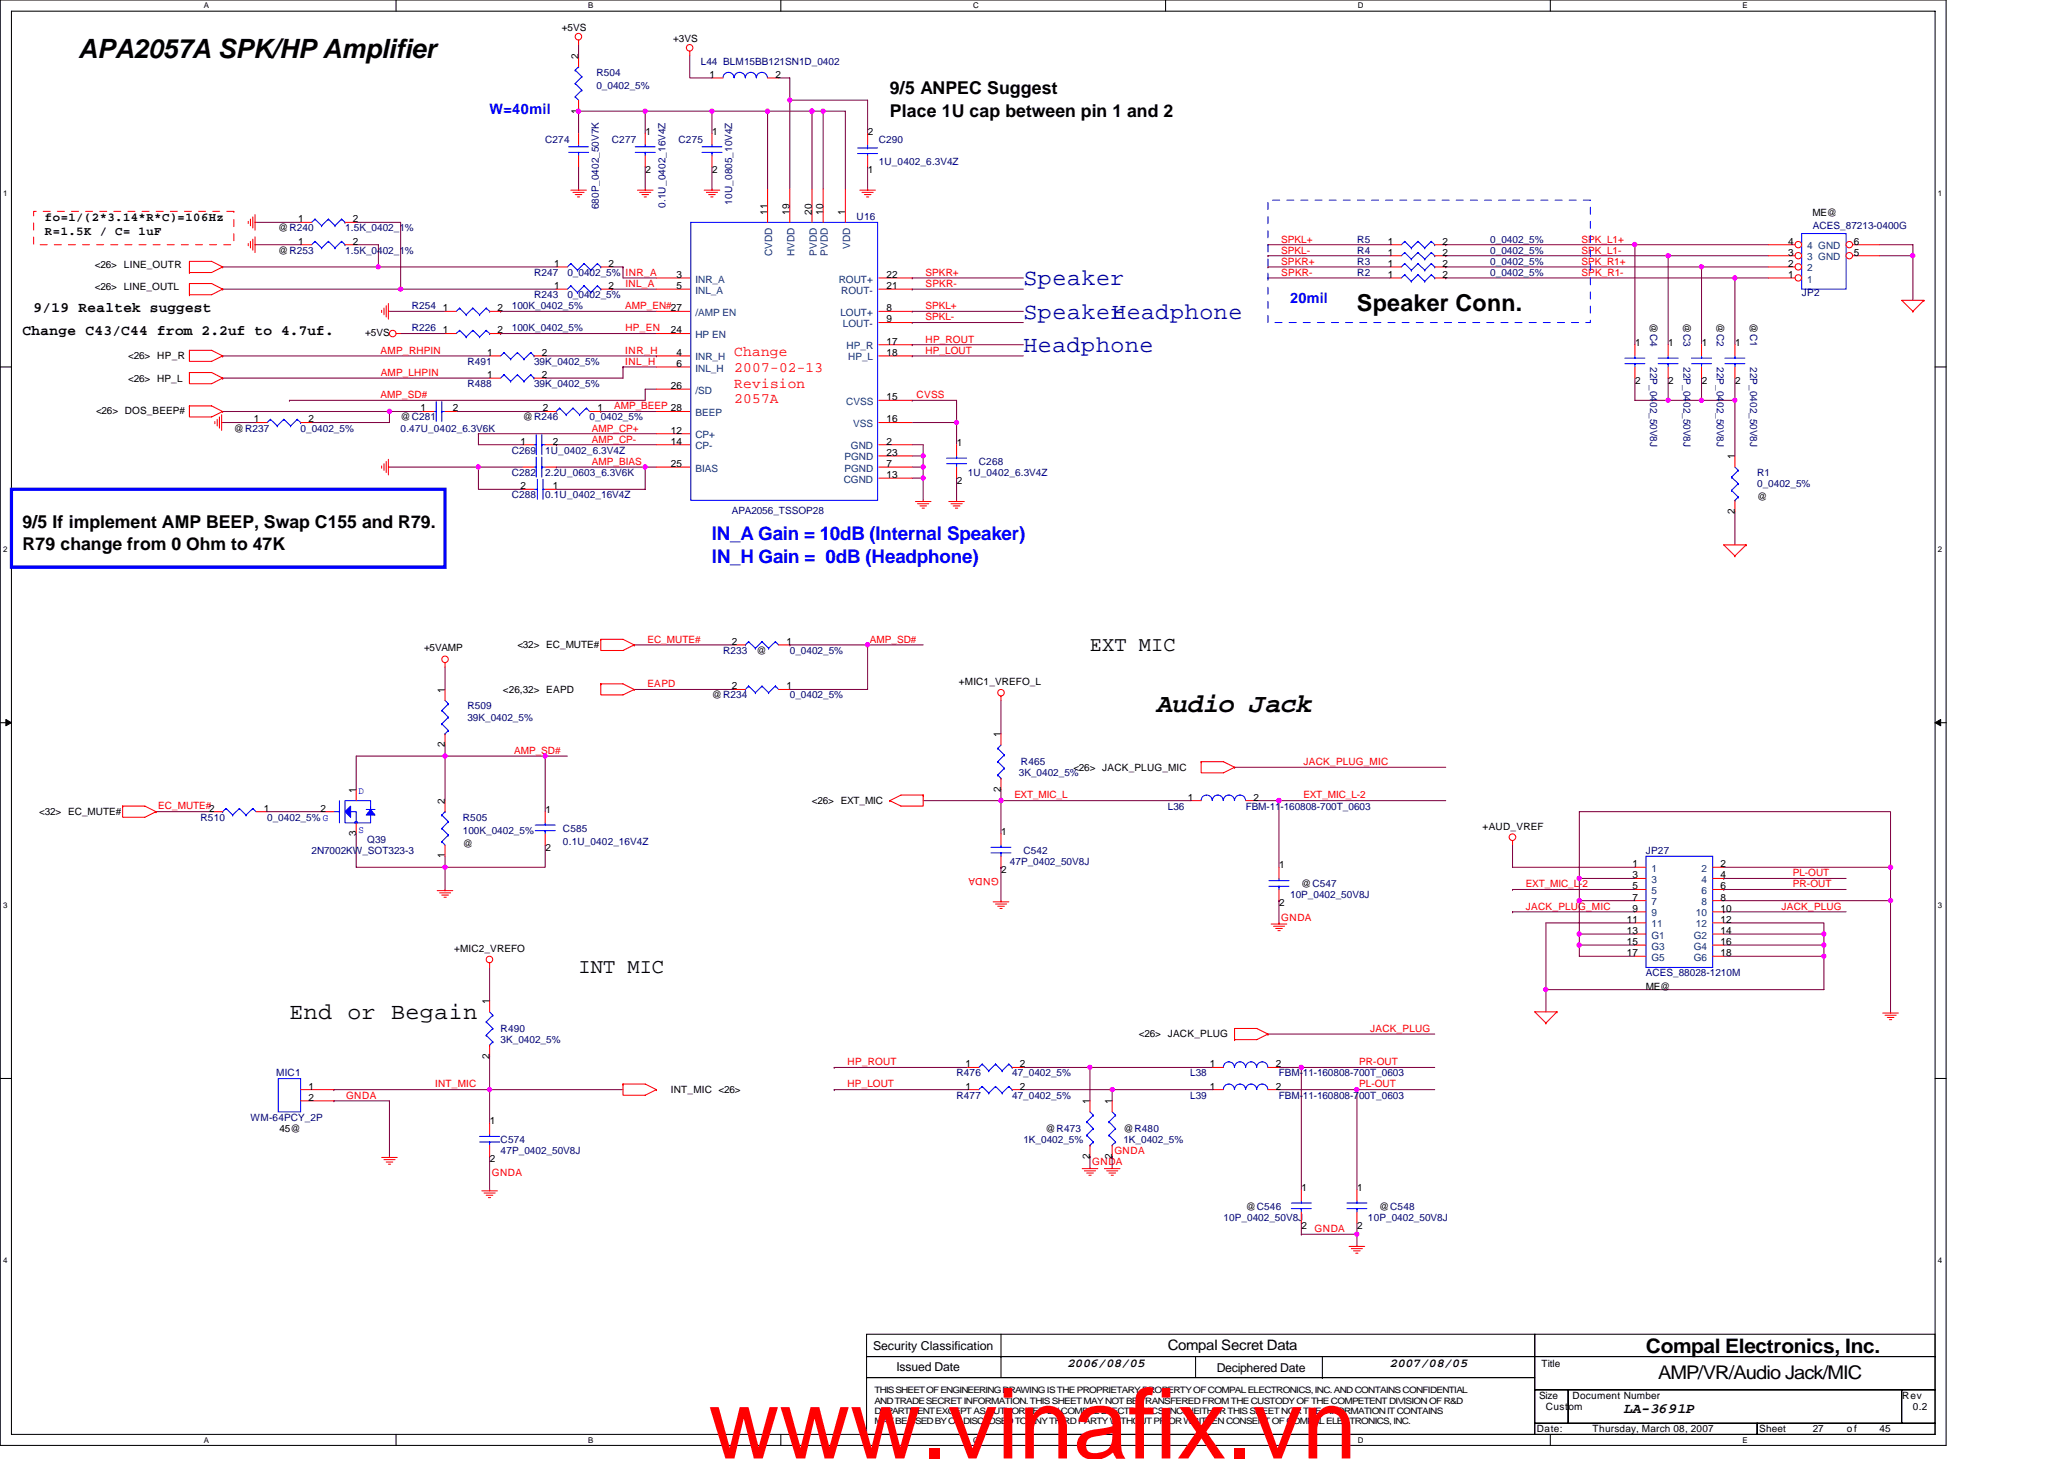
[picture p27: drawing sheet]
<svg xmlns="http://www.w3.org/2000/svg" width="297mm" height="210mm" viewBox="0 0 297 210" stroke-linecap="round" stroke-linejoin="round" font-family="sans-serif">
<defs><g id="words">
<text font-size="14.1" fill="#f00" x="102" y="209.9">www.vinafix.vn</text>
<g font-size="3.8">
<text x="11.3" y="8.3">APA2057A SPK/HP Amplifier</text>
<text x="166.5" y="102.5">Audio Jack</text>
</g>
<g font-size="3.3" fill="#0000a0">
<text x="147.3" y="41.1">Speaker</text>
<text x="147.3" y="45.9">Speaker</text>
<text x="160.1" y="45.9">Headphone</text>
<text x="147.3" y="50.7">Headphone</text>
</g>
<g font-size="3.3">
<text x="195.3" y="44.7">Speaker Conn.</text>
<text x="41.7" y="146.7">End or Begain</text>
</g>
<g font-size="3">
<text x="156.9" y="93.6">EXT MIC</text>
<text x="83.3" y="140">INT MIC</text>
</g>
<text font-size="2.9" x="236.9" y="194.7">Compal Electronics, Inc.</text>
<g font-size="2.7" fill="#00f">
<text x="102.5" y="77.7">IN_A Gain = 10dB (Internal Speaker)</text>
<text x="102.5" y="81">IN_H Gain = 0dB (Headphone)</text>
</g>
<text font-size="2.7" x="238.6" y="198.5">AMP/VR/Audio Jack/MIC</text>
<g font-size="2.5">
<text x="128.1" y="16.8">Place 1U cap between pin 1 and 2</text>
<text x="128.1" y="13.6">9/5 ANPEC Suggest</text>
<text x="3.3" y="76">9/5 If implement AMP BEEP, Swap C155 and R79.</text>
<text x="3.3" y="79.2">R79 change from 0 Ohm to 47K</text>
</g>
<g font-size="2.1" fill="#00f">
<text x="70.5" y="16.3">W=40mil</text>
<text x="185.7" y="43.5">20mil</text>
</g>
<g font-size="2.1">
<text x="4.8" y="45">9/19 Realtek suggest</text>
<text x="3.3" y="48.2">Change C43/C44 from 2.2uf to 4.7uf.</text>
<text x="168.1" y="194.4">Compal Secret Data</text>
<text x="233.7" y="203.4">LA-3691P</text>
</g>
<g font-size="2.1" fill="#f00">
<text x="105.7" y="51.3">Change</text>
<text x="105.7" y="53.5">2007-02-13</text>
<text x="105.7" y="55.8">Revision</text>
<text x="105.7" y="58">2057A</text>
</g>
<g font-size="1.8">
<text x="6.5" y="31.8">fo=1/(2*3.14*R*C)=106Hz</text>
<text x="6.5" y="33.8">R=1.5K / C= 1uF</text>
<text x="125.7" y="194.2">Security Classification</text>
<text x="129" y="197.3">Issued Date</text>
<text x="153.7" y="196.7">2006/08/05</text>
<text x="175.1" y="197.4">Deciphered Date</text>
<text x="200.1" y="196.7">2007/08/05</text>
</g>
<g font-size="1.4">
<text x="80.9" y="4.5">+5VS</text>
<text x="83.2" y="8.5" transform="rotate(-90 83.2 8.5)">2</text>
<text x="96.9" y="6.1">+3VS</text>
<text x="102.1" y="11.2">1</text>
<text x="111.6" y="11.2">2</text>
<text x="83.2" y="16.3" transform="rotate(-90 83.2 16.3)">1</text>
<text x="92.9" y="19.4">1</text>
<text x="102.5" y="19.4">1</text>
<text x="124.9" y="19.4">2</text>
<text x="92.9" y="24.8">2</text>
<text x="102.5" y="24.8">2</text>
<text x="124.9" y="24.8">1</text>
<text x="40" y="33.3">@R240</text>
<text x="42.9" y="32">1</text>
<text x="42.9" y="35.2">1</text>
<text x="50.8" y="32">2</text>
<text x="50.8" y="35.2">2</text>
<text x="110.4" y="30.9" transform="rotate(-90 110.4 30.9)">11</text>
<text x="113.6" y="30.9" transform="rotate(-90 113.6 30.9)">19</text>
<text x="116.8" y="30.9" transform="rotate(-90 116.8 30.9)">20</text>
<text x="118.4" y="30.9" transform="rotate(-90 118.4 30.9)">10</text>
<text x="121.6" y="30.9" transform="rotate(-90 121.6 30.9)">1</text>
<text x="199.7" y="35.2">1</text>
<text x="207.6" y="35.2">2</text>
<text x="257.4" y="35.2">4</text>
<text x="260.9" y="31.1">ME@</text>
<text x="266.8" y="35.2">6</text>
<text x="13.6" y="38.6">&lt;26&gt; LINE_OUTR</text>
<text x="13.6" y="41.8">&lt;26&gt; LINE_OUTL</text>
<text x="40" y="36.5">@R253</text>
<text x="79.7" y="38.4">1</text>
<text x="79.7" y="41.6">1</text>
<text x="87.6" y="38.4">2</text>
<text x="87.6" y="41.6">2</text>
<text x="97.3" y="40">3</text>
<text x="97.3" y="41.6">5</text>
<text x="127.6" y="41.6">21</text>
<text x="127.6" y="40">22</text>
<text x="199.7" y="38.4">1</text>
<text x="199.7" y="40">1</text>
<text x="199.7" y="36.8">1</text>
<text x="207.6" y="38.4">2</text>
<text x="207.6" y="40">2</text>
<text x="207.6" y="36.8">2</text>
<text x="257.4" y="40">1</text>
<text x="257.4" y="38.4">2</text>
<text x="257.4" y="36.8">3</text>
<text x="266.8" y="36.8">5</text>
<text x="63.7" y="44.8">1</text>
<text x="63.7" y="48">1</text>
<text x="71.6" y="44.8">2</text>
<text x="71.6" y="48">2</text>
<text x="96.5" y="48">24</text>
<text x="127.6" y="44.8">8</text>
<text x="127.6" y="46.4">9</text>
<text x="237.5" y="46.4" transform="rotate(90 237.5 46.4)">@C4</text>
<text x="242.3" y="46.4" transform="rotate(90 242.3 46.4)">@C3</text>
<text x="247.1" y="46.4" transform="rotate(90 247.1 46.4)">@C2</text>
<text x="251.9" y="46.4" transform="rotate(90 251.9 46.4)">@C1</text>
<text x="18.5" y="51.7">&lt;26&gt; HP_R</text>
<text x="52.5" y="48.3">+5VS</text>
<text x="70.1" y="51.2">1</text>
<text x="78" y="51.2">2</text>
<text x="97.3" y="51.2">4</text>
<text x="97.3" y="52.8">6</text>
<text x="127.6" y="51.2">18</text>
<text x="127.6" y="49.6">17</text>
<text x="235.3" y="49.8">1</text>
<text x="240.1" y="49.8">1</text>
<text x="244.9" y="49.8">1</text>
<text x="249.7" y="49.8">1</text>
<text x="13.8" y="59.5">&lt;26&gt; DOS_BEEP#</text>
<text x="18.5" y="54.9">&lt;26&gt; HP_L</text>
<text x="60.5" y="59.2">1</text>
<text x="65.2" y="59.2">2</text>
<text x="70.1" y="54.4">1</text>
<text x="78" y="54.4">2</text>
<text x="78.1" y="59.2">2</text>
<text x="86" y="59.2">1</text>
<text x="96.5" y="56">26</text>
<text x="127.6" y="57.6">15</text>
<text x="235.3" y="55.2">2</text>
<text x="240.1" y="55.2">2</text>
<text x="244.9" y="55.2">2</text>
<text x="249.7" y="55.2">2</text>
<text x="33.7" y="62.1">@R237</text>
<text x="36.5" y="60.8">1</text>
<text x="44.4" y="60.8">2</text>
<text x="57.7" y="60.5">@C281</text>
<text x="74.9" y="64">1</text>
<text x="75.3" y="60.5">@R246</text>
<text x="79.6" y="64">2</text>
<text x="96.5" y="62.4">12</text>
<text x="96.5" y="64">14</text>
<text x="127.6" y="60.8">16</text>
<text x="127.6" y="65.6">23</text>
<text x="127.6" y="64">2</text>
<text x="137.7" y="64.2">1</text>
<text x="74.9" y="70.4">2</text>
<text x="79.6" y="70.4">1</text>
<text x="96.5" y="67.2">25</text>
<text x="127.6" y="67.2">7</text>
<text x="127.6" y="68.8">13</text>
<text x="137.7" y="69.6">2</text>
<text x="249.7" y="66.1" transform="rotate(-90 249.7 66.1)">1</text>
<text x="249.7" y="73.9" transform="rotate(-90 249.7 73.9)">2</text>
<text x="252.9" y="72">@</text>
<text x="61" y="93.6">+5VAMP</text>
<text x="74.5" y="93.3">&lt;32&gt; EC_MUTE#</text>
<text x="105.3" y="92.8">2</text>
<text x="108.9" y="94.1">@</text>
<text x="113.2" y="92.8">1</text>
<text x="64" y="99.7" transform="rotate(-90 64 99.7)">1</text>
<text x="72.4" y="99.7">&lt;26,32&gt; EAPD</text>
<text x="102.5" y="100.5">@R234</text>
<text x="105.3" y="99.2">2</text>
<text x="113.2" y="99.2">1</text>
<text x="138" y="98.6">+MIC1_VREFO_L</text>
<text x="64" y="107.5" transform="rotate(-90 64 107.5)">2</text>
<text x="144" y="106.1" transform="rotate(-90 144 106.1)">1</text>
<text x="144" y="113.9" transform="rotate(-90 144 113.9)">2</text>
<text x="154.5" y="110.9">&lt;26&gt; JACK_PLUG_MIC</text>
<text x="5.6" y="117.3">&lt;32&gt; EC_MUTE#</text>
<text x="38" y="116.8">1</text>
<text x="46.1" y="116.8">2</text>
<text x="51.2" y="114.1" transform="rotate(-90 51.2 114.1)">1</text>
<text x="64" y="115.7" transform="rotate(-90 64 115.7)">2</text>
<text x="78.5" y="117">1</text>
<text x="116.9" y="115.7">&lt;26&gt; EXT_MIC</text>
<text x="170.9" y="115.2">1</text>
<text x="180.4" y="115.2">2</text>
<text x="213.4" y="119.4">+AUD_VREF</text>
<text x="51.2" y="120.4" transform="rotate(-90 51.2 120.4)">3</text>
<text x="64" y="123.5" transform="rotate(-90 64 123.5)">1</text>
<text x="66.6" y="122">@</text>
<text x="78.5" y="122.4">2</text>
<text x="144.1" y="120.2">1</text>
<text x="144.1" y="125.6">2</text>
<text x="184.1" y="125">1</text>
<text x="234.9" y="124.8">1</text>
<text x="247.6" y="124.8">2</text>
<text x="184.1" y="130.4">2</text>
<text x="187.3" y="127.7">@C547</text>
<text x="234.9" y="126.4">3</text>
<text x="234.9" y="128">5</text>
<text x="234.9" y="129.6">7</text>
<text x="234.9" y="131.2">9</text>
<text x="247.6" y="126.4">4</text>
<text x="247.6" y="128">6</text>
<text x="247.6" y="129.6">8</text>
<text x="247.6" y="131.2">10</text>
<text x="65.3" y="137">+MIC2_VREFO</text>
<text x="234.1" y="132.8">11</text>
<text x="234.1" y="134.4">13</text>
<text x="234.1" y="136">15</text>
<text x="234.1" y="137.6">17</text>
<text x="247.6" y="134.4">14</text>
<text x="247.6" y="136">16</text>
<text x="247.6" y="137.6">18</text>
<text x="247.6" y="132.8">12</text>
<text x="236.9" y="142.4">ME@</text>
<text x="70.4" y="144.5" transform="rotate(-90 70.4 144.5)">1</text>
<text x="163.9" y="149.3">&lt;26&gt; JACK_PLUG</text>
<text x="70.4" y="152.4" transform="rotate(-90 70.4 152.4)">2</text>
<text x="138.9" y="153.6">1</text>
<text x="146.8" y="153.6">2</text>
<text x="174.1" y="153.6">1</text>
<text x="183.6" y="153.6">2</text>
<text x="44.4" y="156.8">1</text>
<text x="44.4" y="158.4">2</text>
<text x="70.5" y="161.8">1</text>
<text x="96.5" y="157.3">INT_MIC &lt;26&gt;</text>
<text x="138.9" y="156.8">1</text>
<text x="146.8" y="156.8">2</text>
<text x="156.8" y="158.9" transform="rotate(-90 156.8 158.9)">1</text>
<text x="160" y="158.9" transform="rotate(-90 160 158.9)">1</text>
<text x="174.1" y="156.8">1</text>
<text x="183.6" y="156.8">2</text>
<text x="40.2" y="162.9">45@</text>
<text x="70.5" y="167.2">2</text>
<text x="150.5" y="162.9">@R473</text>
<text x="156.8" y="166.8" transform="rotate(-90 156.8 166.8)">2</text>
<text x="160" y="166.8" transform="rotate(-90 160 166.8)">2</text>
<text x="161.7" y="162.9">@R480</text>
<text x="187.3" y="171.4">1</text>
<text x="195.3" y="171.4">1</text>
<text x="179.3" y="174.1">@C546</text>
<text x="187.3" y="176.8">2</text>
<text x="195.3" y="176.8">2</text>
<text x="198.5" y="174.1">@C548</text>
<text x="221.8" y="196.7">Title</text>
<text x="221.5" y="201.3">Size</text>
<text x="222.5" y="202.9">Custom</text>
<text x="226.3" y="201.3">Document Number</text>
<text x="273.7" y="201.3">Rev</text>
<text x="275.3" y="202.9">0.2</text>
<text x="221.2" y="206.1">Date:</text>
<text x="229.2" y="206.1">Thursday, March 08, 2007</text>
<text x="253.2" y="206.1">Sheet</text>
<text x="260.9" y="206.1">27</text>
<text x="265.8" y="206.1">of</text>
<text x="270.5" y="206.1">45</text>
</g>
<g font-size="1.4" fill="#000080">
<text x="85.8" y="10.9">R504</text>
<text x="100.9" y="9.3">L44 BLM15BB121SN1D_0402</text>
<text x="85.8" y="12.8">0_0402_5%</text>
<text x="78.5" y="20.5">C274</text>
<text x="88" y="20.5">C277</text>
<text x="97.7" y="20.5">C275</text>
<text x="126.5" y="20.5">C290</text>
<text x="126.5" y="23.7">1U_0402_6.3V4Z</text>
<text x="95.8" y="29.9" transform="rotate(-90 95.8 29.9)">0.1U_0402_16V4Z</text>
<text x="105.4" y="29.4" transform="rotate(-90 105.4 29.4)">10U_0805_10V4Z</text>
<text x="49.7" y="33.3">1.5K_0402_1%</text>
<text x="86.2" y="30.1" transform="rotate(-90 86.2 30.1)">680P_0402_50V7K</text>
<text x="123.3" y="31.7">U16</text>
<text x="195.3" y="34.9">R5</text>
<text x="214.5" y="34.9">0_0402_5%</text>
<text x="260.9" y="33">ACES_87213-0400G</text>
<text x="49.7" y="36.5">1.5K_0402_1%</text>
<text x="76.9" y="39.7">R247</text>
<text x="81.7" y="39.7">0_0402_5% INR_A</text>
<text x="195.3" y="38.1">R3</text>
<text x="195.3" y="39.7">R2</text>
<text x="195.3" y="36.5">R4</text>
<text x="214.5" y="38.1">0_0402_5%</text>
<text x="214.5" y="39.7">0_0402_5%</text>
<text x="214.5" y="36.5">0_0402_5%</text>
<text x="59.3" y="44.5">R254</text>
<text x="59.3" y="47.7">R226</text>
<text x="73.7" y="44.5">100K_0402_5%</text>
<text x="73.7" y="47.7">100K_0402_5%</text>
<text x="76.9" y="42.9">R243</text>
<text x="81.7" y="42.9">0_0402_5%</text>
<text x="259.3" y="42.6">JP2</text>
<text x="67.3" y="52.5">R491</text>
<text x="76.9" y="52.5">39K_0402_5%</text>
<text x="237.5" y="52.8" transform="rotate(90 237.5 52.8)">22P_0402_50V8J</text>
<text x="242.3" y="52.8" transform="rotate(90 242.3 52.8)">22P_0402_50V8J</text>
<text x="247.1" y="52.8" transform="rotate(90 247.1 52.8)">22P_0402_50V8J</text>
<text x="251.9" y="52.8" transform="rotate(90 251.9 52.8)">22P_0402_50V8J</text>
<text x="67.3" y="55.7">R488</text>
<text x="76.9" y="55.7">39K_0402_5%</text>
<text x="43.3" y="62.1">0_0402_5%</text>
<text x="57.7" y="62.1">0.47U_0402_6.3V6K</text>
<text x="73.7" y="65.3">C269</text>
<text x="78.5" y="65.3">1U_0402_6.3V4Z</text>
<text x="84.9" y="60.5">0_0402_5%</text>
<text x="73.7" y="68.5">C282</text>
<text x="73.7" y="71.7">C288</text>
<text x="78.5" y="68.5">2.2U_0603_6.3V6K</text>
<text x="78.5" y="71.7">0.1U_0402_16V4Z</text>
<text x="139.3" y="68.5">1U_0402_6.3V4Z</text>
<text x="140.9" y="66.9">C268</text>
<text x="252.9" y="68.5">R1</text>
<text x="252.9" y="70.1">0_0402_5%</text>
<text x="105.3" y="74">APA2056_TSSOP28</text>
<text x="104.1" y="94.1">R233</text>
<text x="113.7" y="94.1">0_0402_5%</text>
<text x="113.7" y="100.5">0_0402_5%</text>
<text x="67.3" y="102.1">R509</text>
<text x="67.3" y="103.7">39K_0402_5%</text>
<text x="146.6" y="111.7">3K_0402_5%</text>
<text x="146.9" y="110.1">R465</text>
<text x="28.8" y="118.1">R510</text>
<text x="38.5" y="118.1">0_0402_5% G</text>
<text x="66.6" y="118.1">R505</text>
<text x="81" y="119.7">C585</text>
<text x="168.1" y="116.5">L36</text>
<text x="179.3" y="116.5">FBM-11-160808-700T_0603</text>
<text x="44.8" y="122.9">2N7002KW_SOT323-3</text>
<text x="52.8" y="121.3">Q39</text>
<text x="66.6" y="120">100K_0402_5%</text>
<text x="81" y="121.6">0.1U_0402_16V4Z</text>
<text x="145.3" y="124.5">47P_0402_50V8J</text>
<text x="147.3" y="122.9">C542</text>
<text x="236.9" y="122.9">JP27</text>
<text x="185.7" y="129.3">10P_0402_50V8J</text>
<text x="236.9" y="140.5">ACES_88028-1210M</text>
<text x="72" y="148.5">R490</text>
<text x="39.7" y="154.9">MIC1</text>
<text x="72" y="150.1">3K_0402_5%</text>
<text x="137.7" y="154.9">R476</text>
<text x="145.7" y="154.9">47_0402_5%</text>
<text x="171.3" y="154.9">L38</text>
<text x="184.1" y="154.9">FBM-11-160808-700T_0603</text>
<text x="36" y="161.3">WM-64PCY_2P</text>
<text x="137.7" y="158.1">R477</text>
<text x="145.7" y="158.1">47_0402_5%</text>
<text x="171.3" y="158.1">L39</text>
<text x="184.1" y="158.1">FBM-11-160808-700T_0603</text>
<text x="72" y="164.5">C574</text>
<text x="72" y="166.1">47P_0402_50V8J</text>
<text x="147.3" y="164.5">1K_0402_5%</text>
<text x="161.7" y="164.5">1K_0402_5%</text>
<text x="176.1" y="175.7">10P_0402_50V8J</text>
<text x="196.9" y="175.7">10P_0402_50V8J</text>
</g>
<g font-size="1.4" fill="#004080">
<text x="122.3" y="35.8" transform="rotate(-90 122.3 35.8)">VDD</text>
<text x="260.1" y="35.9">4 GND</text>
<text x="100.1" y="40.7">INR_A</text>
<text x="111.1" y="36.9" transform="rotate(-90 111.1 36.9)">CVDD</text>
<text x="114.3" y="36.9" transform="rotate(-90 114.3 36.9)">HVDD</text>
<text x="117.5" y="36.8" transform="rotate(-90 117.5 36.8)">PVDD</text>
<text x="119.1" y="36.8" transform="rotate(-90 119.1 36.8)">PVDD</text>
<text x="120.7" y="40.7">ROUT+</text>
<text x="260.1" y="40.7">1</text>
<text x="260.1" y="39.1">2</text>
<text x="260.1" y="37.5">3 GND</text>
<text x="100.1" y="45.5">/AMP EN</text>
<text x="100.1" y="42.3">INL_A</text>
<text x="120.9" y="45.5">LOUT+</text>
<text x="121.1" y="42.3">ROUT-</text>
<text x="121.3" y="47.1">LOUT-</text>
<text x="100.1" y="48.7">HP EN</text>
<text x="100.1" y="51.9">INR_H</text>
<text x="100.1" y="53.5">INL_H</text>
<text x="121.8" y="50.3">HP_R</text>
<text x="122.1" y="51.9">HP_L</text>
<text x="100.1" y="59.9">BEEP</text>
<text x="100.1" y="56.7">/SD</text>
<text x="121.8" y="58.3">CVSS</text>
<text x="100.1" y="63.1">CP+</text>
<text x="100.1" y="64.7">CP-</text>
<text x="122.5" y="64.7">GND</text>
<text x="122.8" y="61.5">VSS</text>
<text x="100.1" y="67.9">BIAS</text>
<text x="121.4" y="69.5">CGND</text>
<text x="121.5" y="66.3">PGND</text>
<text x="121.5" y="67.9">PGND</text>
<text x="237.7" y="125.5">1</text>
<text x="244.9" y="125.5">2</text>
<text x="237.7" y="127.1">3</text>
<text x="237.7" y="128.7">5</text>
<text x="237.7" y="130.3">7</text>
<text x="237.7" y="131.9">9</text>
<text x="244.1" y="131.9">10</text>
<text x="244.9" y="127.1">4</text>
<text x="244.9" y="128.7">6</text>
<text x="244.9" y="130.3">8</text>
<text x="237.7" y="133.5">11</text>
<text x="237.7" y="135.1">G1</text>
<text x="237.7" y="136.7">G3</text>
<text x="243.8" y="135.1">G2</text>
<text x="243.8" y="136.7">G4</text>
<text x="244.1" y="133.5">12</text>
<text x="237.7" y="138.3">G5</text>
<text x="243.8" y="138.3">G6</text>
</g>
<g font-size="1.4" fill="#f00">
<text x="184.4" y="34.9">SPKL+</text>
<text x="227.6" y="34.9">SPK_L1+</text>
<text x="90" y="41.3">INL_A</text>
<text x="133.2" y="39.7">SPKR+</text>
<text x="133.2" y="41.3">SPKR-</text>
<text x="184.4" y="39.7">SPKR-</text>
<text x="184.4" y="38.1">SPKR+</text>
<text x="184.4" y="36.5">SPKL-</text>
<text x="227.6" y="36.5">SPK_L1-</text>
<text x="227.6" y="38.1">SPK_R1+</text>
<text x="227.6" y="39.7">SPK_R1-</text>
<text x="90" y="44.5">AMP_EN#27</text>
<text x="90" y="47.7">HP_EN</text>
<text x="133.2" y="44.5">SPKL+</text>
<text x="133.2" y="46.1">SPKL-</text>
<text x="54.8" y="50.9">AMP_RHPIN</text>
<text x="90" y="52.5">INL_H</text>
<text x="90" y="50.9">INR_H</text>
<text x="133.2" y="50.9">HP_LOUT</text>
<text x="133.2" y="49.3">HP_ROUT</text>
<text x="54.8" y="57.3">AMP_SD#</text>
<text x="54.8" y="54.1">AMP_LHPIN</text>
<text x="88.4" y="58.9">AMP_BEEP 28</text>
<text x="131.9" y="57.3">CVSS</text>
<text x="85.2" y="62.1">AMP_CP+</text>
<text x="85.2" y="63.7">AMP_CP-</text>
<text x="85.2" y="66.9">AMP_BIAS</text>
<text x="93.2" y="92.5">EC_MUTE#</text>
<text x="125.2" y="92.5">AMP_SD#</text>
<text x="93.2" y="98.9">EAPD</text>
<text x="74" y="108.5">AMP_SD#</text>
<text x="187.6" y="110.1">JACK_PLUG_MIC</text>
<text x="22.8" y="116.5">EC_MUTE#2</text>
<text x="146" y="114.9">EXT_MIC_L</text>
<text x="187.6" y="114.9">EXT_MIC_L-2</text>
<text x="143.7" y="126.4" transform="rotate(180 143.7 126.4)">GNDA</text>
<text x="219.6" y="127.7">EXT_MIC_L-2</text>
<text x="219.6" y="130.9">JACK_PLUG_MIC</text>
<text x="256.4" y="130.9">JACK_PLUG</text>
<text x="258" y="126.1">PL-OUT</text>
<text x="258" y="127.7">PR-OUT</text>
<text x="184.4" y="132.5">GNDA</text>
<text x="197.2" y="148.5">JACK_PLUG</text>
<text x="122" y="153.3">HP_ROUT</text>
<text x="195.6" y="153.3">PR-OUT</text>
<text x="49.8" y="158.1">GNDA</text>
<text x="62.6" y="156.5">INT_MIC</text>
<text x="122" y="156.5">HP_LOUT</text>
<text x="195.6" y="156.5">PL-OUT</text>
<text x="157.2" y="167.7">GNDA</text>
<text x="160.4" y="166.1">GNDA</text>
<text x="70.8" y="169.3">GNDA</text>
<text x="189.2" y="177.3">GNDA</text>
</g>
<g font-size="1.4" fill="#00f">
<text x="51.6" y="114.3">D</text>
<text x="51.6" y="119.9">S</text>
</g>
<g font-size="1.3">
<text x="125.8" y="200.5">THIS SHEET OF ENGINEERING DRAWING IS THE PROPRIETARY PROPERTY OF COMPAL ELECTRONICS, INC. AND CONTAINS CONFIDENTIAL</text>
<text x="125.8" y="202">AND TRADE SECRET INFORMATION. THIS SHEET MAY NOT BE TRANSFERED FROM THE CUSTODY OF THE COMPETENT DIVISION OF R&amp;D</text>
<text x="125.8" y="203.5">DEPARTMENT EXCEPT AS AUTHORIZED BY COMPAL ELECTRONICS, INC. NEITHER THIS SHEET NOR THE INFORMATION IT CONTAINS</text>
<text x="125.8" y="204.9">MAY BE USED BY OR DISCLOSED TO ANY THIRD PARTY WITHOUT PRIOR WRITTEN CONSENT OF COMPAL ELECTRONICS, INC.</text>
</g>
<g font-size="1.1">
<text x="29.3" y="1.2">A</text>
<text x="84.7" y="1.2">B</text>
<text x="140" y="1.2">C</text>
<text x="195.4" y="1.2">D</text>
<text x="250.8" y="1.2">E</text>
<text x=".4" y="28.2">1</text>
<text x="278.9" y="28.2">1</text>
<text x=".4" y="79.4">2</text>
<text x="278.9" y="79.4">2</text>
<text x=".4" y="130.6">3</text>
<text x="278.9" y="130.6">3</text>
<text x=".4" y="181.8">4</text>
<text x="278.9" y="181.8">4</text>
<text x="29.3" y="207.6">A</text>
<text x="84.7" y="207.6">B</text>
<text x="140" y="207.6">C</text>
<text x="195.4" y="207.6">D</text>
<text x="250.8" y="207.6">E</text>
</g>
</g></defs>
<path d="M0 0h280.1v208h-280.1zM1.6 1.6h276.9v204.8h-276.9z" fill="none" stroke="#000" stroke-width=".15"/>
<g fill="#fff">
<path d="M29.3 .2h.8v1.2h-.8z"/>
<path d="M29.3 206.6h.8v1.3h-.8z"/>
</g>
<path d="M57 0v1.6M57 206.4v1.6" fill="none" stroke="#000" stroke-width=".15"/>
<g fill="#fff">
<path d="M84.7 .2h.7v1.2h-.7z"/>
<path d="M84.7 206.6h.7v1.3h-.7z"/>
</g>
<path d="M112.4 0v1.6M112.4 206.4v1.6" fill="none" stroke="#000" stroke-width=".15"/>
<g fill="#fff">
<path d="M140 .2h.8v1.2h-.8z"/>
<path d="M140 206.6h.8v1.3h-.8z"/>
</g>
<path d="M167.7 0v1.6M167.7 206.4v1.6" fill="none" stroke="#000" stroke-width=".15"/>
<g fill="#fff">
<path d="M195.4 .2h.8v1.2h-.8z"/>
<path d="M195.4 206.6h.8v1.3h-.8z"/>
</g>
<path d="M223.1 0v1.6M223.1 206.4v1.6" fill="none" stroke="#000" stroke-width=".15"/>
<g fill="#fff">
<path d="M250.8 .2h.7v1.2h-.7z"/>
<path d="M250.8 206.6h.7v1.3h-.7z"/>
<path d="M.4 27.2h.7v1.3h-.7z"/>
<path d="M278.9 27.2h.6v1.3h-.6z"/>
<path d="M.4 78.4h.7v1.3h-.7z"/>
<path d="M278.9 78.4h.6v1.3h-.6z"/>
</g>
<path d="M0 52.8h1.6M278.5 52.8h1.6" fill="none" stroke="#000" stroke-width=".15"/>
<g fill="#fff">
<path d="M.4 129.6h.7v1.3h-.7z"/>
<path d="M278.9 129.6h.6v1.3h-.6z"/>
</g>
<path d="M0 104h1.6M278.5 104h1.6" fill="none" stroke="#000" stroke-width=".15"/>
<path d="M.8 103.5l.8 .5-.8 .5zM278.5 104l.8-.5v1z" fill="#000" stroke="#000" stroke-width=".14"/>
<g fill="#fff">
<path d="M.4 180.8h.7v1.3h-.7z"/>
<path d="M278.9 180.8h.6v1.3h-.6z"/>
</g>
<g fill="none" stroke="#000" stroke-width=".15">
<path d="M0 155.2h1.6M278.5 155.2h1.6M124.7 192h96.2v3.2h-96.2zM124.7 195.2h96.2v3.1h-96.2zM124.7 198.3h96.2v8.1h-96.2zM144.1 195.2h.1M144.1 195.2v3.1M144.1 192v3.2M172.1 195.2v3.1M190.3 198.3h.1M190.3 195.2v3.1M220.9 192h57.6v3.2h-57.6z"/>
<path d="M220.9 195.2h57.6v4.8h-57.6zM220.9 204.8h32v1.6h-32zM220.9 200h4.8v4.8h-4.8zM225.7 200h48v4.8h-48zM252.9 204.8h25.6v1.6h-25.6zM273.7 200h4.8v4.8h-4.8z"/>
</g>
<g fill="none" stroke="#800040" stroke-width=".15">
<path d="M83.3 16v3.2M83.3 6.4v1.6M83.3 16h.1M83.3 16h9.6M92.9 16v3.2M92.9 16h9.6M99.3 8v3.2h3.2M102.5 16h8M102.5 16v3.2M110.5 16h6.4M110.5 16v11.2M112.1 11.2h1.6v3.2"/>
<path d="M113.7 14.4v12.8M113.7 14.4h11.2v4.8M116.9 16h1.6M116.9 16v11.2M118.5 16v11.2M118.5 16h3.2v11.2M32 38.4h22.5M36.8 35.2h6.5M36.8 32h6.5M51.3 35.2h3.2v3.2M51.3 32h6.4v9.6M54.5 38.4h25.5"/>
<path d="M83.3 24v3.2M88.1 38.4h1.6M89.7 38.4h.1M89.7 38.4v1.6h4.8M92.9 24v3.2M102.5 24v3.2M124.9 24v3.2M182.5 38.4h.1M182.5 36.8h.1M182.5 35.2h.1M182.5 38.4h17.6M182.5 36.8h17.6"/>
<path d="M182.5 35.2h17.6M208.1 35.2h.1M208.1 36.8h.1M208.1 38.4h.1M208.1 38.4h36.8M208.1 36.8h32M208.1 35.2h27.2M235.3 35.2h19.2M235.3 35.2v14.4M240.1 36.8h14.4M240.1 36.8v12.8M244.9 38.4h9.6"/>
<path d="M244.9 38.4v11.2M270.5 35.2h4.8v8M270.5 36.8h4.8M32 41.6h25.7M32 54.4h.1M32 51.2h.1M32 59.2h24M32 54.4h38.5M32 51.2h38.5M41.7 57.6h.1M56 44.8h8M56 59.2v1.6h-11.2"/>
<path d="M56 59.2h4.9M57.7 41.6h22.3M57.7 48h6.3M65.7 59.2h12.8M72 44.8h.1M72 48h.1M72 44.8h22.5M72 48h22.5M78.5 51.2h16M86.5 59.2h.1M86.5 59.2h8M88.1 41.6h.1"/>
<path d="M88.1 41.6h6.4M89.7 52.8h4.8M89.7 52.8h.1M89.7 52.8v1.6h-11.2M94.5 51.2h.1M94.5 56h-1.6v1.6h-51.2M131.3 51.2h.1M131.3 40h.1M131.3 44.8h.1M131.3 46.4h.1M131.3 41.6h.1M131.3 49.6h.1"/>
<path d="M131.3 57.6h6.4v6.4M131.3 57.6h.1M131.3 44.8h16M131.3 51.2h16M131.3 40h16M131.3 46.4h16M131.3 41.6h16M131.3 49.6h16M182.5 40h.1M182.5 40h17.6M208.1 40h.1M208.1 40h41.6"/>
<path d="M235.3 54.4v3.2h4.8M240.1 57.6h4.8M240.1 54.4v3.2M244.9 57.6h4.8M244.9 54.4v3.2M249.7 40h4.8M249.7 40v9.6M249.7 54.4v3.2M249.7 57.6v8M32 60.8h4.8M56 67.2h12.9M68.9 62.4h.1"/>
<path d="M68.9 62.4v1.6h6.4M68.9 67.2v3.2h6.4M68.9 67.2h6.4M68.9 62.4h25.6M80 64h.1M80 67.2h12.9v3.2h-12.9M80 67.2h.1M80 64h14.5M92.9 67.2h1.6M131.3 60.8h6.4M131.3 65.6h1.6M131.3 68.8h1.6"/>
<path d="M131.3 67.2h1.6M131.3 64h1.6v1.6M132.9 65.6v1.6M132.9 67.2v1.6M132.9 68.8v3.2M137.7 68.8v3.2M249.7 73.6v4.8M64 96v3.2M91.3 92.8h.1M91.3 99.2h.1M91.3 92.8h14.4M91.3 99.2h14.4"/>
<path d="M113.7 92.8h.1M113.7 92.8h11.2M124.9 92.8v6.4h-11.2M124.9 92.8h8M22.5 116.8h.1M22.5 116.8h8M38.5 116.8h8M64 108.8v6.4M64 108.8h-12.7v4.8M64 107.2v1.6M64 108.8h14.5v8M64 108.8h.1"/>
<path d="M78.5 108.8h3.2M132.9 115.2h11.2M144.1 113.6v1.6M144.1 115.2h.1M144.1 115.2v4.8M144.1 100.8v4.8M144.1 115.2h27.2M177.7 110.4h.1M177.7 110.4h30.4M180.9 115.2h3.2M184.1 115.2v9.6M184.1 115.2h.1"/>
<path d="M184.1 115.2h24M51.3 120v4.8h12.7M64 124.8v3.2M64 123.2v1.6M70.5 139.2v4.8M78.5 121.6v3.2h-14.5M144.1 124.8h.1M144.1 124.8v4.8M184.1 129.6h.1M184.1 129.6v3.2M217.7 121.6v3.2h17.6M217.7 128h.1"/>
<path d="M217.7 131.2h.1M217.7 128h17.6M217.7 131.2h17.6M227.3 126.4v3.2h8M227.3 129.6v4.8M235.3 132.8h-12.8v9.6M235.3 136h-8v1.6h8M235.3 134.4h-8v1.6M248.1 134.4h14.4M248.1 136h14.4M248.1 137.6h14.4M248.1 131.2h.1"/>
<path d="M248.1 126.4h.1M248.1 128h.1M248.1 124.8h24v4.8M248.1 129.6h24v16M248.1 132.8h14.4v1.6M248.1 128h17.6M248.1 131.2h17.6M248.1 126.4h17.6M262.5 134.4v1.6M262.5 136v1.6M262.5 137.6v4.8h-40M272.1 124.8v-8h-44.8v9.6h8"/>
<path d="M48 156.8h.1M48 158.4h.1M48 158.4h8v8M48 156.8h22.5M70.5 152v4.8M70.5 156.8h19.2M70.5 156.8v4.8M120.1 153.6h.1M120.1 156.8h.1M120.1 156.8h19.2M120.1 153.6h19.2M147.3 153.6h9.6"/>
<path d="M147.3 156.8h12.8M156.9 153.6h17.6M156.9 153.6v4.8M160.1 156.8h14.4M160.1 156.8v1.6M182.5 148.8h.1M182.5 148.8h24M184.1 156.8h11.2M184.1 153.6h3.2M187.3 153.6h.1M187.3 153.6v17.6M187.3 153.6h19.2"/>
<path d="M195.3 156.8h11.2M195.3 156.8h.1M195.3 156.8v14.4M222.5 142.4v3.2M70.5 166.4h.1M70.5 166.4v4.8M156.9 166.4h.1M156.9 166.4v1.6M160.1 166.4h.1M160.1 166.4v1.6M187.3 177.6h.1M187.3 176v1.6"/>
<path d="M187.3 177.6h8M195.3 176v1.6M195.3 177.6v1.6"/>
</g>
<g fill="none" stroke="#f00" stroke-width=".15">
<path d="M83.3 5.8v.6M99.3 7.4v.6M27.3 39.2h.1M32 38.4l-1.5 .8h-3.2M32 38.4h.1M32 38.4l-1.5-.8h-3.2v1.6M35.7 35.1v.3M35.7 31.9v.3M36 34.7v1M36 31.5v1M36.4 34.4v1.6M36.4 31.2v1.6"/>
<path d="M36.7 34.1v2.2M36.7 35.2h.1M36.7 30.9v2.2M36.7 32h.1M82.1 27.4h2.3M82.5 27.7h1.5M82.8 28h.9M83.1 28.3h.3M83.3 27.2v.2M91.7 27.4h2.3M92.1 27.7h1.6M92.4 28h.9"/>
<path d="M92.7 28.3h.3M92.9 27.2v.2M101.3 27.4h2.3M101.7 27.7h1.6M102 28h.9M102.3 28.3h.3M102.5 27.2v.2M123.7 27.4h2.3M124.1 27.7h1.6M124.4 28h.9M124.7 28.3h.3M124.9 27.2h.1"/>
<path d="M124.9 27.2v.2M27.3 42.4h.1M27.3 53.6h3.2l1.5 .8M27.3 53.6v1.6h3.2l1.5-.8M27.3 53.6h.1M27.3 50.4h3.2l1.5 .8M27.3 50.4v1.6h3.2l1.5-.8M27.3 50.4h.1M27.3 58.4h3.2l1.5 .8M27.3 58.4v1.6h3.2l1.5-.8M27.3 58.4h.1M31.9 59.7v2.2"/>
<path d="M32 41.6l-1.5 .8h-3.2M32 41.6h.1M32 41.6l-1.5-.8h-3.2v1.6M32 54.4h.1M32 51.2h.1M32 59.2h.1M54.9 44.7v.3M55.3 44.3v1M55.6 44v1.6M55.9 43.7v2.2M55.9 44.8h.1M57 48h.7"/>
<path d="M275.3 44.8h.1M276.9 43.2h-3.2l1.6 1.6M276.9 43.2h.1M276.9 43.2l-1.6 1.6M30.9 60.7v.3M31.3 60.3v1M31.6 60v1.6M31.9 60.8h.1M54.9 67.1v.3M55.3 66.7v1M55.6 66.4v1.6M55.9 66.1v2.2"/>
<path d="M55.9 67.2h.1M131.7 72.2h2.3M132.1 72.5h1.6M132.4 72.8h.9M132.7 73.1h.3M132.9 72v.2M136.5 72.2h2.3M136.9 72.5h1.6M137.2 72.8h1M137.5 73.1h.3M137.7 72v.2M251.3 78.4h-3.2l1.6 1.6"/>
<path d="M251.3 78.4h.1M251.3 78.4l-1.6 1.6M64 95.4v.6M86.5 92h3.2l1.6 .8M86.5 92v1.6h3.2l1.6-.8M86.5 92h.1M86.5 98.4h3.2l1.6 .8M86.5 98.4v1.6h3.2l1.6-.8M86.5 98.4h.1M91.3 92.8h.1M91.3 99.2h.1M249.7 80h.1"/>
<path d="M17.6 116h3.2l1.7 .8M17.6 116v1.6h3.2l1.7-.8M17.6 116h.1M22.5 116.8h.1M128.1 115.2h.1M132.9 114.4h-3.2l-1.6 .8M132.9 114.4v1.6h-3.2l-1.6-.8M132.9 114.4h.1M144.1 100.2v.6M172.9 109.6h3.2l1.6 .8M172.9 109.6v1.6h3.2l1.6-.8M172.9 109.6h.1"/>
<path d="M177.7 110.4h.1M62.9 128.2h2.3M63.3 128.5h1.6M63.6 128.8h.9M63.9 129.1h.3M64 128v.2M70.5 138.6v.6M142.9 129.8h2.3M143.3 130.1h1.6M143.6 130.4h.9M143.9 130.7h.3M144.1 129.6v.2"/>
<path d="M182.9 133h2.3M183.3 133.3h1.6M183.6 133.6h.9M183.9 133.9h.3M184.1 132.8v.2M217.7 121v.6M89.7 156h3.2l1.6 .8M89.7 156v1.6h3.2l1.6-.8M89.7 156h.1M94.5 156.8h.1M177.7 149.6h.1M182.5 148.8l-1.6 .8h-3.2"/>
<path d="M182.5 148.8h.1M182.5 148.8l-1.6-.8h-3.2v1.6M222.5 147.2h.1M224.1 145.6h-3.2l1.6 1.6M224.1 145.6h.1M224.1 145.6l-1.6 1.6M271 145.8h2.2M271.3 146.1h1.6M271.6 146.4h1M271.9 146.7h.3M272.1 145.6v.2M54.9 166.6h2.3"/>
<path d="M55.3 166.9h1.6M55.6 167.2h.9M55.9 167.6h.3M56 166.4v.2M69.3 171.4h2.3M69.7 171.7h1.6M70 172h.9M70.3 172.4h.3M70.5 171.2v.2M155.7 168.2h2.3M156.1 168.5h1.6M156.4 168.8h.9"/>
<path d="M156.7 169.1h.3M156.9 168v.2M158.9 168.2h2.3M159.3 168.5h1.6M159.6 168.8h.9M159.9 169.1h.3M160.1 168v.2M194.2 179.4h2.2M194.5 179.7h1.6M195.3 179.2v.2M194.8 180h.9M195.1 180.4h.3"/>
<circle cx="83.2" cy="5.3" r=".47"/>
<circle cx="99.2" cy="6.9" r=".47"/>
<circle cx="56.5" cy="48" r=".47"/>
<circle cx="64" cy="94.9" r=".47"/>
<circle cx="144.1" cy="99.7" r=".47"/>
<circle cx="70.4" cy="138.1" r=".47"/>
<circle cx="217.7" cy="120.5" r=".48"/>
</g>
<path d="M4.8 30.4h28.9v4.8h-28.9z" fill="none" stroke="#f00" stroke-width=".14" stroke-dasharray="1 1 1 1 1 1 1 1"/>
<path d="M1.6 70.4h62.4v11.2h-62.4z" fill="none" stroke="#00f" stroke-width=".47"/>
<path d="M182.5 28.8h46.4v17.6h-46.4z" fill="none" stroke="#00f" stroke-width=".14" stroke-dasharray="1 1 1 1 1 1 1 1"/>
<path d="M259.3 33.6h6.4v8h-6.4z" fill="none" stroke="#00f" stroke-width=".15"/>
<circle cx="258.8" cy="40" r=".46" fill="#fff" stroke="#f00" stroke-width=".15"/>
<path d="M254.5 40h3.8" fill="none" stroke="#f00" stroke-width=".15"/>
<circle cx="258.8" cy="38.4" r=".46" fill="#fff" stroke="#f00" stroke-width=".15"/>
<path d="M254.5 38.4h3.8" fill="none" stroke="#f00" stroke-width=".15"/>
<circle cx="258.8" cy="36.8" r=".46" fill="#fff" stroke="#f00" stroke-width=".15"/>
<path d="M254.5 36.8h3.8" fill="none" stroke="#f00" stroke-width=".15"/>
<circle cx="258.8" cy="35.2" r=".46" fill="#fff" stroke="#f00" stroke-width=".15"/>
<path d="M254.5 35.2h3.8" fill="none" stroke="#f00" stroke-width=".15"/>
<circle cx="266.1" cy="36.8" r=".46" fill="#fff" stroke="#f00" stroke-width=".15"/>
<path d="M266.6 36.8h3.9" fill="none" stroke="#f00" stroke-width=".15"/>
<circle cx="266.1" cy="35.2" r=".46" fill="#fff" stroke="#f00" stroke-width=".15"/>
<g fill="none" stroke="#f00" stroke-width=".15">
<path d="M83.3 8v1.6M83.3 14.4v1.6M83.3 19.2v1.6M92.9 19.2v1.6M102.5 11.2h1.6M102.5 19.2v1.6M110.5 11.2h1.6M124.9 19.2v1.6M43.3 35.2h1.5M43.3 32h1.5M49.7 35.2h1.6M49.7 32h1.6"/>
<path d="M80 38.4h1.7M83.3 22.4v1.6M86.5 38.4h1.6M92.9 22.4v1.6M102.5 22.4v1.6M110.5 27.2v4.8M113.7 27.2v4.8M116.9 27.2v4.8M118.5 27.2v4.8M121.7 27.2v4.8M124.9 22.4v1.6M200.1 35.2h1.6"/>
<path d="M200.1 38.4h1.6M200.1 36.8h1.6M206.5 35.2h1.6M206.5 38.4h1.6M206.5 36.8h1.6M266.6 35.2h3.9M60.9 59.2h1.6M64 44.8h1.7M64 59.2h1.7M64 48h1.7M70.5 54.4h1.5M70.5 51.2h1.5"/>
<path d="M70.5 44.8h1.5M70.5 48h1.5M76.9 54.4h1.6M76.9 51.2h1.6M78.5 59.2h1.5M80 41.6h1.7M84.9 59.2h1.6M86.5 41.6h1.6M94.5 51.2h4.8M94.5 44.8h4.8M94.5 40h4.8M94.5 59.2h4.8"/>
<path d="M94.5 48h4.8M94.5 56h4.8M94.5 52.8h4.8M94.5 41.6h4.8M126.5 51.2h4.8M126.5 44.8h4.8M126.5 40h4.8M126.5 46.4h4.8M126.5 41.6h4.8M126.5 49.6h4.8M126.5 57.6h4.8M200.1 40h1.6"/>
<path d="M206.5 40h1.6M235.3 49.6v1.6M235.3 52.8v1.6M240.1 49.6v1.6M240.1 52.8v1.6M244.9 49.6v1.6M244.9 52.8v1.6M249.7 49.6v1.6M249.7 52.8v1.6M36.8 60.8h1.7M43.3 60.8h1.5M75.3 67.2h1.6"/>
<path d="M75.3 64h1.6M75.3 70.4h1.6M78.5 67.2h1.5M78.5 64h1.5M78.5 70.4h1.5M94.5 67.2h4.8M94.5 62.4h4.8M94.5 64h4.8M126.5 67.2h4.8M126.5 64h4.8M126.5 65.6h4.8M126.5 68.8h4.8"/>
<path d="M126.5 60.8h4.8M137.7 64v1.6M137.7 67.2v1.6M249.7 65.6v1.6M249.7 72v1.6M64 99.2v1.6M105.7 92.8h1.6M105.7 99.2h1.6M112.1 92.8h1.6M112.1 99.2h1.6M30.5 116.8h1.5M36.8 116.8h1.7"/>
<path d="M46.5 116.8h1.5M51.3 113.6v1.6M51.3 118.4v1.6M64 105.6v1.6M64 115.2v1.6M78.5 116.8v1.6M144.1 105.6v1.6M144.1 112v1.6M171.3 115.2h1.6M179.3 115.2h1.6M64 121.6v1.6M78.5 120v1.6"/>
<path d="M144.1 120v1.6M144.1 123.2v1.6M184.1 124.8v1.6M184.1 128v1.6M235.3 124.8h1.6M235.3 126.4h1.6M235.3 128h1.6M235.3 129.6h1.6M235.3 131.2h1.6M235.3 132.8h1.6M235.3 134.4h1.6M235.3 136h1.6"/>
<path d="M235.3 137.6h1.6M246.5 124.8h1.6M246.5 126.4h1.6M246.5 128h1.6M246.5 129.6h1.6M246.5 131.2h1.6M246.5 132.8h1.6M246.5 134.4h1.6M246.5 136h1.6M246.5 137.6h1.6M43.3 156.8h4.7M43.3 158.4h4.7"/>
<path d="M70.5 144v1.6M70.5 150.4v1.6M139.3 156.8h1.6M139.3 153.6h1.6M145.7 156.8h1.6M145.7 153.6h1.6M156.9 158.4v1.6M160.1 158.4v1.6M174.5 156.8h1.6M174.5 153.6h1.6M182.5 156.8h1.6M182.5 153.6h1.6"/>
<path d="M70.5 161.6v1.6M70.5 164.8v1.6M156.9 164.8v1.6M160.1 164.8v1.6M187.3 171.2v1.6M187.3 174.4v1.6M195.3 171.2v1.6M195.3 174.4v1.6"/>
</g>
<g fill="none" stroke="#00f" stroke-width=".15">
<path d="M82.8 13.9h.1M82.8 12h.1M82.8 10.1h.1M82.8 13.9l.5 .5M82.8 12l.9 1M82.8 10.1l.9 .9M83.3 9.6h.1M83.3 9.6l-.5 .5M83.7 13h.1M83.7 11h.1M83.7 13l-.9 .9M83.7 11l-.9 1"/>
<path d="M104.1 11.2a.79 .79 0 0 1 .7-.8 .79 .79 0 0 1 .8 .8M105.7 11.2a.79 .79 0 0 1 .8-.8 .79 .79 0 0 1 .7 .8 .79 .79 0 0 1 .8-.8 .79 .79 0 0 1 .8 .8M108.9 11.2a.79 .79 0 0 1 .8-.8 .79 .79 0 0 1 .7 .8M45.3 31.5h.1M45.3 34.7h.1M45.3 31.5l-.5 .5M45.3 31.5l1 1M45.3 34.7l-.5 .5M45.3 34.7l1 1M46.3 32.5h.1M46.3 35.7h.1M47.3 31.5h.1"/>
<path d="M47.3 34.7h.1M47.3 31.5l-1 1M47.3 31.5l.9 1M47.3 34.7l-1 1M47.3 34.7l.9 1M48.2 32.5h.1M48.2 35.7h.1M49.2 31.5h.1M49.2 34.7h.1M49.2 31.5l-1 1M49.2 31.5l.5 .5M49.2 34.7l-1 1"/>
<path d="M49.2 34.7l.5 .5M49.7 32h.1M49.7 35.2h.1M81.8 21.9h2.9M81.8 21.1h2.9M82.1 37.9h.1M82.1 37.9l-.4 .5M82.1 37.9l1 1M83.1 38.9h.1M83.3 20.8v.3M83.3 21.9h.1M83.3 21.9v.5"/>
<path d="M84 37.9h.1M84 37.9l-.9 1M84 37.9l1 1M85 38.9h.1M86 37.9h.1M86 37.9l-1 1M86 37.9l.5 .5M86.5 38.4h.1M91.4 21.9h2.9M91.4 21.1h2.9M92.9 20.8v.3M92.9 21.9h.1"/>
<path d="M92.9 21.9v.5M99.4 32h26.9v40h-26.9zM101 21.9h2.9M101 21.1h2.9M102.5 20.8v.3M102.5 21.9h.1M102.5 21.9v.5M123.4 21.3h2.9M123.4 22.1h2.9M124.9 22.1v.3M124.9 21.3h.1M124.9 20.8v.5"/>
<path d="M202.2 37.9h.1M202.2 34.7h.1M202.2 39.5h.1M202.2 36.3h.1M202.2 37.9l-.5 .5M202.2 37.9l.9 1M202.2 34.7l-.5 .5M202.2 34.7l.9 1M202.2 39.5l-.5 .5M202.2 39.5l.9 1M202.2 36.3l-.5 .5M202.2 36.3l.9 1"/>
<path d="M203.1 38.9h.1M203.1 35.7h.1M203.1 37.3h.1M204.1 37.9h.1M204.1 34.7h.1M204.1 39.5h.1M204.1 36.3h.1M204.1 37.9l-1 1M204.1 37.9l.9 1M204.1 34.7l-1 1M204.1 34.7l.9 1M204.1 39.5l-1 1"/>
<path d="M204.1 39.5l.9 1M204.1 36.3l-1 1M204.1 36.3l.9 1M205 38.9h.1M205 35.7h.1M205 37.3h.1M206 37.9h.1M206 34.7h.1M206 39.5h.1M206 36.3h.1M206 37.9l-1 1M206 37.9l.5 .5"/>
<path d="M206 34.7l-1 1M206 34.7l.5 .5M206 39.5l-1 1M206 39.5l.5 .5M206 36.3l-1 1M206 36.3l.5 .5M206.5 38.4h.1M206.5 35.2h.1M206.5 36.8h.1M62.5 59.2h.3M62.8 57.8v2.9M63.6 57.8v2.9"/>
<path d="M63.6 59.2h.1M63.6 59.2h.4M66.1 44.3h.1M66.1 47.5h.1M66.1 47.5l1 1M66.1 44.3l1 1M66.1 44.3l-.4 .5M66.1 47.5l-.4 .5M67.1 45.3h.1M67.1 48.5h.1M68 44.3h.1M68 47.5h.1"/>
<path d="M68 44.3l-.9 1M68 44.3l1 1M68 47.5l-.9 1M68 47.5l1 1M69 45.3h.1M69 48.5h.1M70 44.3h.1M70 47.5h.1M70 44.3l-1 1M70 44.3l.5 .5M70 47.5l-1 1M70 47.5l.5 .5"/>
<path d="M70.5 44.8h.1M70.5 48h.1M72.5 53.9h.1M72.5 50.7h.1M72.5 53.9l-.5 .5M72.5 53.9l1 1M72.5 50.7l-.5 .5M72.5 50.7l1 1M73.5 54.9h.1M73.5 51.7h.1M74.5 53.9h.1M74.5 50.7h.1"/>
<path d="M74.5 53.9l-1 1M74.5 53.9l.9 1M74.5 50.7l-1 1M74.5 50.7l.9 1M75.4 54.9h.1M75.4 51.7h.1M76.4 53.9h.1M76.4 50.7h.1M76.4 53.9l-1 1M76.4 53.9l.5 .5M76.4 50.7l-1 1M76.4 50.7l.5 .5"/>
<path d="M76.9 54.4h.1M76.9 51.2h.1M80 59.2h.1M80.5 58.7h.1M80.5 58.7l1 1M80.5 58.7l-.5 .5M81.5 59.7h.1M82.1 41.1h.1M82.1 41.1l-.4 .5M82.1 41.1l1 1M82.5 58.7h.1M82.5 58.7l.9 1"/>
<path d="M82.5 58.7l-1 1M83.1 42.1h.1M83.4 59.7h.1M84 41.1h.1M84 41.1l-.9 1M84 41.1l1 1M84.4 58.7h.1M84.4 58.7l.5 .5M84.4 58.7l-1 1M85 42.1h.1M86 41.1h.1M86 41.1l-1 1"/>
<path d="M86 41.1l.5 .5M86.5 41.6h.1M203.1 40.5h.1M205 40.5h.1M206.5 40h.1M233.8 52.3h2.9M233.8 51.5h2.9M235.3 51.2v.3M235.3 52.3h.1M235.3 52.3v.5M238.6 52.3h2.9M238.6 51.5h2.9"/>
<path d="M240.1 51.2v.3M240.1 52.3h.1M240.1 52.3v.5M243.4 52.3h2.9M243.4 51.5h2.9M244.9 51.2v.3M244.9 52.3h.1M244.9 52.3v.5M248.2 52.3h2.9M248.2 51.5h2.9M249.7 51.2v.3M249.7 52.3h.1"/>
<path d="M249.7 52.3v.5M38.9 60.3h.1M38.9 60.3l-.4 .5M38.9 60.3l1 1M39.9 61.3h.1M40.8 60.3h.1M40.8 60.3l-.9 1M40.8 60.3l1 1M41.8 61.3h.1M42.8 60.3h.1M42.8 60.3l-1 1M42.8 60.3l.5 .5"/>
<path d="M43.3 60.8h.1M76.9 67.2h.3M76.9 64h.3M76.9 70.4h.4M77.2 65.8v2.9M77.2 62.6v2.8M77.3 69v2.9M77.3 70.4h.1M78 65.8v2.9M78 67.2h.1M78 62.6v2.8M78 64h.1"/>
<path d="M78 67.2h.5M78 64h.5M78.1 70.4h.4M78.1 69v2.9M136.2 66.7h2.9M136.2 65.9h2.9M137.7 65.6v.3M137.7 66.7h.1M137.7 66.7v.5M249.2 68.7h.1M249.2 70.6h.1M249.2 68.7l1 .9"/>
<path d="M249.2 70.6l1 .9M249.7 72h.1M249.7 67.2l.5 .5M250.2 67.7h.1M250.2 69.6h.1M250.2 71.5h.1M250.2 67.7l-1 1M250.2 69.6l-1 1M250.2 71.5l-.5 .5M107.3 92.8h.1M107.3 99.2h.1M107.7 92.4h.1"/>
<path d="M107.7 98.7h.1M107.7 92.4l1 .9M107.7 92.4l-.4 .4M107.7 98.7l1 1M107.7 98.7l-.4 .5M108.7 93.3h.1M108.7 99.7h.1M109.7 92.4h.1M109.7 98.7h.1M109.7 92.4l.9 .9M109.7 92.4l-1 .9M109.7 98.7l.9 1"/>
<path d="M109.7 98.7l-1 1M110.6 93.3h.1M110.6 99.7h.1M111.6 92.4h.1M111.6 98.7h.1M111.6 92.4l.5 .4M111.6 92.4l-1 .9M111.6 98.7l.5 .5M111.6 98.7l-1 1M32 116.8h.1M32.5 116.4h.1M32.5 116.4l1 .9"/>
<path d="M32.5 116.4l-.5 .4M33.5 117.3h.1M34.5 116.4h.1M34.5 116.4l.9 .9M34.5 116.4l-1 .9M35.4 117.3h.1M36.4 116.4h.1M36.4 116.4l.4 .4M36.4 116.4l-1 .9M48 116.8h.8M48.8 115.2v3.2M51.1 118.4v-.1h.3v.1h-.1"/>
<path d="M51.3 118.4h.1M52.7 116.5h1.3M53.3 116.5v-1.3h-3.6v3.2h1.6v-1.6h-.8M53.3 117.3v1.1h-2M63.6 102.3h.1M63.6 104.2h.1M63.6 119.2h.1M63.6 117.3h.1M63.6 102.3l.9 .9M63.6 104.2l.9 .9M63.6 119.2l.9 1M63.6 117.3l.9 1"/>
<path d="M64 105.6h.1M64 116.8h.1M64 100.8l.5 .5M64 116.8l-.4 .5M64.5 101.3h.1M64.5 103.2h.1M64.5 105.1h.1M64.5 118.3h.1M64.5 101.3l-.9 1M64.5 103.2l-.9 1M64.5 105.1l-.5 .5M64.5 118.3l-.9 .9"/>
<path d="M77 119.5h2.9M77 118.7h2.9M78.5 118.4v.3M78.5 119.5h.1M78.5 119.5v.5M143.6 107.7h.1M143.6 109.6h.1M143.6 111.5h.1M143.6 107.7l.9 1M143.6 109.6l.9 1M143.6 111.5l.5 .5M144.1 112h.1"/>
<path d="M144.1 107.2l-.5 .5M144.5 108.7h.1M144.5 110.6h.1M144.5 108.7l-.9 .9M144.5 110.6l-.9 .9M172.9 115.2a.79 .79 0 0 1 .8-.8 .79 .79 0 0 1 .8 .8 .79 .79 0 0 1 .7-.8 .79 .79 0 0 1 .8 .8 .8 .8 0 0 1 .8-.8 .8 .8 0 0 1 .8 .8 .8 .8 0 0 1 .9-.8 .8 .8 0 0 1 .8 .8M63.6 121.1h.1M63.6 121.1l.4 .5M64.5 120.2h.1M64.5 120.2l-.9 .9M142.6 122.7h2.9M142.6 121.9h2.9"/>
<path d="M144.1 121.6v.3M144.1 122.7h.1M144.1 122.7v.5M182.6 127.6h2.9M182.6 126.7h2.9M184.1 126.4v.3M184.1 127.6h.1M184.1 127.6v.4M236.9 123.2h9.6v16h-9.6zM40 155.2h3.3v4.8h-3.3zM70 147.1h.1M70 149h.1"/>
<path d="M70 147.1l.9 .9M70 149l.9 .9M70.5 150.4h.1M70.5 145.6l.4 .5M70.9 146.1h.1M70.9 148h.1M70.9 149.9h.1M70.9 146.1l-.9 1M70.9 148l-.9 1M70.9 149.9l-.4 .5M141.3 153.1h.1M141.3 156.4h.1"/>
<path d="M141.3 153.1l-.4 .5M141.3 153.1l1 1M141.3 156.4l-.4 .4M141.3 156.4l1 .9M142.3 154.1h.1M142.3 157.3h.1M143.3 153.1h.1M143.3 156.4h.1M143.3 153.1l-1 1M143.3 153.1l.9 1M143.3 156.4l-1 .9M143.3 156.4l.9 .9"/>
<path d="M144.2 154.1h.1M144.2 157.3h.1M145.2 153.1h.1M145.2 156.4h.1M145.2 153.1l-1 1M145.2 153.1l.5 .5M145.2 156.4l-1 .9M145.2 156.4l.5 .4M145.7 153.6h.1M145.7 156.8h.1M176.1 156.8a.79 .79 0 0 1 .8-.8 .79 .79 0 0 1 .7 .8 .8 .8 0 0 1 .9-.8 .8 .8 0 0 1 .8 .8M176.1 153.6a.79 .79 0 0 1 .8-.8 .79 .79 0 0 1 .7 .8 .8 .8 0 0 1 .9-.8 .8 .8 0 0 1 .8 .8"/>
<path d="M179.3 156.8a.78 .78 0 0 1 .8-.8 .78 .78 0 0 1 .7 .8M179.3 153.6a.78 .78 0 0 1 .8-.8 .78 .78 0 0 1 .7 .8M180.9 156.8a.79 .79 0 0 1 .8-.8 .79 .79 0 0 1 .8 .8M180.9 153.6a.79 .79 0 0 1 .8-.8 .79 .79 0 0 1 .8 .8M69 164.4h2.9M69 163.6h2.9M70.5 163.2v.4M70.5 164.4h.1M70.5 164.4v.4M156.4 161.5h.1M156.4 163.4h.1M156.4 161.5l.9 .9"/>
<path d="M156.4 163.4l.9 1M156.9 164.8h.1M156.9 160l.4 .5M157.3 160.5h.1M157.3 162.4h.1M157.3 164.4h.1M157.3 160.5l-.9 1M157.3 162.4l-.9 1M157.3 164.4l-.4 .4M159.6 161.5h.1M159.6 163.4h.1M159.6 161.5l.9 .9"/>
<path d="M159.6 163.4l.9 1M160.1 164.8h.1M160.1 160l.4 .5M160.5 160.5h.1M160.5 162.4h.1M160.5 164.4h.1M160.5 160.5l-.9 1M160.5 162.4l-.9 1M160.5 164.4l-.4 .4M185.8 173.9h2.9M185.8 173.1h2.9M187.3 172.8v.3"/>
<path d="M187.3 173.9h.1M187.3 173.9v.5M193.8 173.9h2.9M193.8 173.1h2.9M195.3 172.8v.3M195.3 173.9h.1M195.3 173.9v.5"/>
</g>
<g fill="#00f" stroke="#00f" stroke-width=".15">
<path d="M50.5 116v1.6l-.8-.8z" fill-rule="evenodd"/>
<path d="M53.3 116.5l.7 .8h-1.3z" fill-rule="evenodd"/>
</g>
<g fill="#f0f" stroke="#f0f" stroke-width=".15">
<circle cx="57.6" cy="41.6" r=".31"/>
<circle cx="116.8" cy="16" r=".32"/>
<circle cx="92.8" cy="67.2" r=".32"/>
<circle cx="137.7" cy="60.8" r=".31"/>
<circle cx="110.4" cy="16" r=".32"/>
<circle cx="118.4" cy="16" r=".32"/>
<circle cx="54.4" cy="38.4" r=".31"/>
<circle cx="70.4" cy="156.8" r=".31"/>
<circle cx="160.1" cy="156.8" r=".31"/>
<circle cx="144.1" cy="115.2" r=".32"/>
<circle cx="156.8" cy="153.6" r=".31"/>
<circle cx="187.3" cy="153.6" r=".31"/>
<circle cx="195.3" cy="156.8" r=".31"/>
<circle cx="184.1" cy="115.2" r=".32"/>
<circle cx="132.8" cy="65.6" r=".31"/>
<circle cx="68.8" cy="67.2" r=".32"/>
<circle cx="132.8" cy="67.2" r=".32"/>
<circle cx="195.3" cy="177.6" r=".31"/>
<circle cx="132.8" cy="68.8" r=".31"/>
<circle cx="262.5" cy="134.4" r=".31"/>
<circle cx="262.5" cy="136" r=".32"/>
<circle cx="262.5" cy="137.6" r=".31"/>
<circle cx="222.5" cy="142.4" r=".31"/>
<circle cx="227.3" cy="126.4" r=".31"/>
<circle cx="272.1" cy="124.8" r=".31"/>
<circle cx="272.1" cy="129.6" r=".31"/>
<circle cx="227.3" cy="129.6" r=".31"/>
<circle cx="227.3" cy="134.4" r=".31"/>
<circle cx="227.3" cy="136" r=".32"/>
<circle cx="124.8" cy="92.8" r=".31"/>
<circle cx="56" cy="59.2" r=".32"/>
<circle cx="64.1" cy="124.8" r=".31"/>
<circle cx="78.4" cy="108.8" r=".31"/>
<circle cx="64.1" cy="108.8" r=".31"/>
<circle cx="240.1" cy="57.6" r=".31"/>
<circle cx="244.9" cy="57.6" r=".31"/>
<circle cx="244.9" cy="38.4" r=".31"/>
<circle cx="249.7" cy="40" r=".32"/>
<circle cx="240.1" cy="36.8" r=".31"/>
<circle cx="235.3" cy="35.2" r=".32"/>
<circle cx="249.7" cy="57.6" r=".31"/>
<circle cx="275.3" cy="36.8" r=".31"/>
<circle cx="113.6" cy="14.4" r=".31"/>
<circle cx="102.4" cy="16" r=".32"/>
<circle cx="92.8" cy="16" r=".32"/>
<circle cx="83.2" cy="16" r=".32"/>
</g>
<use href="#words"/>
</svg>
